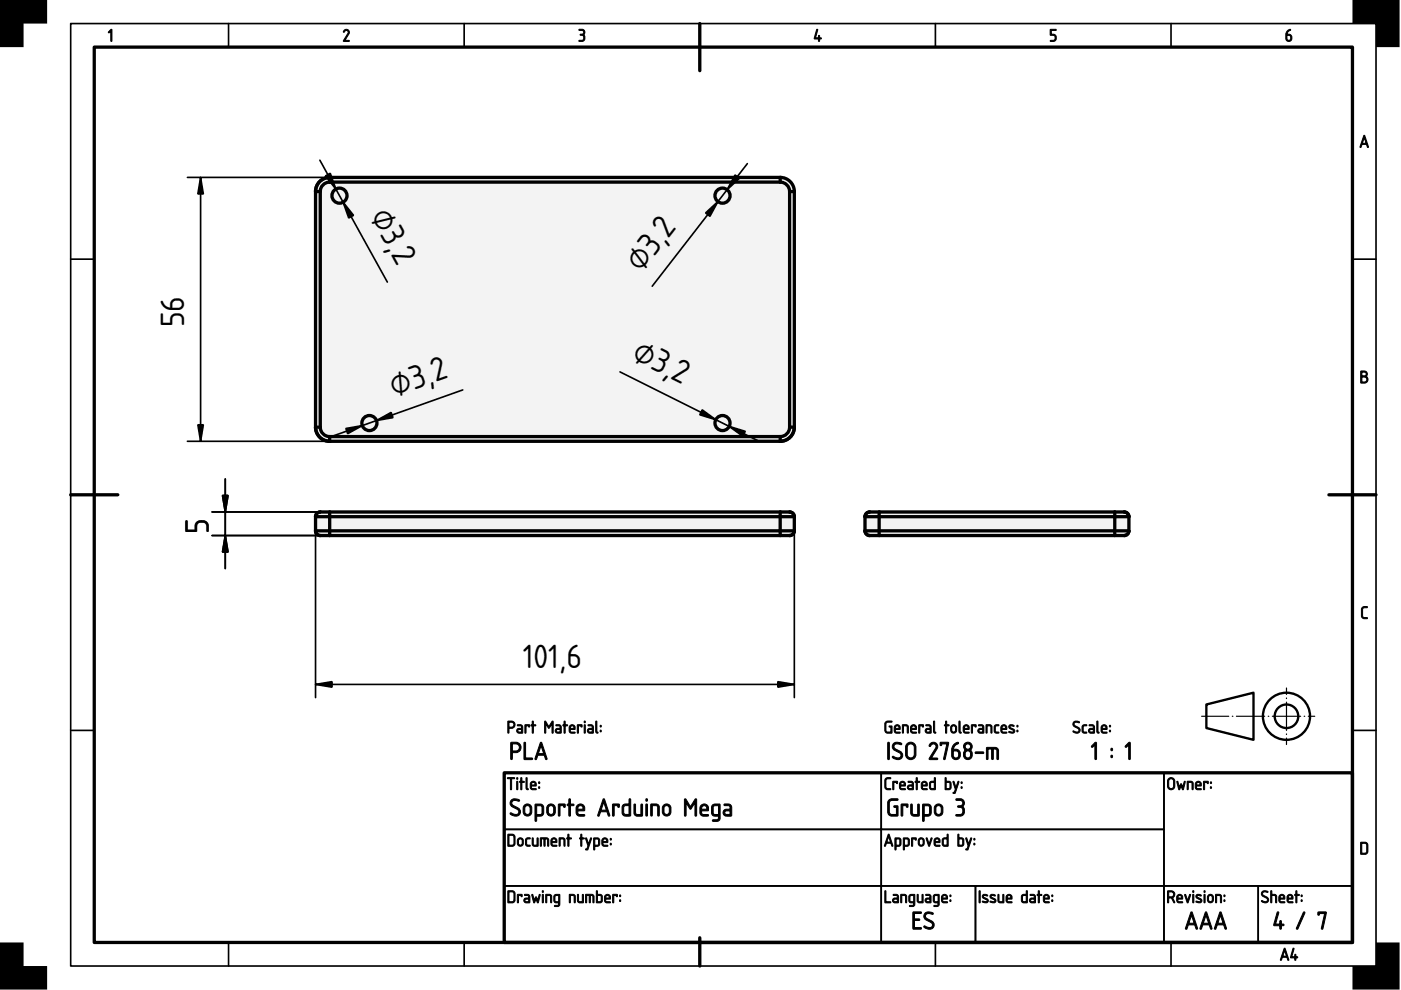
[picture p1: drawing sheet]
<svg xmlns="http://www.w3.org/2000/svg" width="297mm" height="210mm" viewBox="0 0 297 210" stroke-linecap="round" stroke-linejoin="round" font-family="sans-serif">
<defs><g id="words">
<g font-size="6.7">
<text x="78.3" y="45.7" transform="rotate(61 78.3 45.7)">⌀3,2</text>
<text x="136" y="58" transform="rotate(-52 136 58)">⌀3,2</text>
<text x="39" y="69.4" transform="rotate(-90 39 69.4)">56</text>
<text x="133.7" y="76.1" transform="rotate(27 133.7 76.1)">⌀3,2</text>
<text x="83.6" y="84.1" transform="rotate(-20 83.6 84.1)">⌀3,2</text>
<text x="44.3" y="113.2" transform="rotate(-90 44.3 113.2)">5</text>
<text x="110.8" y="141.6">101,6</text>
</g>
</g></defs>
<path d="M20 10h266.7v189.8h-266.7zM148.4 5v10M15 104.9h10M281.8 104.9h9.9M106.9 163.9h179.8v35.9h-179.8zM148.4 198.8v6" fill="none" stroke="#000" stroke-width=".7"/>
<g fill="none" stroke="#000" stroke-width=".35">
<path d="M15 5h276.7v199.8h-276.7zM48.5 5v5M98.4 5v5M198.3 5v5M248.3 5v5M15 55h5M286.7 55h5M15 154.9h5M286.7 154.9h5M106.9 163.9h79.9v11.9h-79.9zM106.9 175.8h79.9v12h-79.9zM186.8 175.8h60v12h-60z"/>
<path d="M186.8 163.9h60v11.9h-60zM246.8 163.9h39.9v23.9h-39.9zM48.5 199.8v5M98.4 199.8v5M106.9 187.8h79.9v12h-79.9zM186.8 187.8h20v12h-20zM198.3 199.8v5M206.8 187.8h40v12h-40zM246.8 187.8h20v12h-20zM248.3 199.8v5M266.8 187.8h19.9v12h-19.9z"/>
</g>
<g fill="#000" stroke="#000" stroke-width=".21">
<path d="M23.5 6.3l.2 .1v2.2l-.1 .2-.1-.2v-2l-.4 .4-.1-.1zM72.9 6.4a.64 .64 0 0 1 .9-.1 .64 .64 0 0 1 .2 .9l-.9 1.4h.8l.1 .2h-1.2l.9-1.7a.44 .44 0 0 0-.2-.6 .44 .44 0 0 0-.6 .3l-.1-.1zM122.8 6.2a.75 .75 0 0 1 1 .2 .75 .75 0 0 1-.1 1 .82 .82 0 0 1 .2 1.1 .82 .82 0 0 1-1.2 .2l.1-.1a.76 .76 0 0 0 1-.7l-.1-.3-.7-.1v-.2a.47 .47 0 0 0 .6-.2 .47 .47 0 0 0-.1-.6l-.7-.1zM173.2 6.2l.2 .2-.5 1.6h.6l.1-.5 .2 .5 .4 .2-.4 .1-.2 .5-.1-.5-.9-.1zM222.7 6.2h1.1l.1 .1-.1 .2h-.9v.8a.8 .8 0 0 1 1 .5 .8 .8 0 0 1-.6 1l-.6-.1 .6-.1a.54 .54 0 0 0 .4-.6 .54 .54 0 0 0-.4-.5h-.6zM288.8 128.8l.3-.2h.8v.2l-.8 .1-.2 .2v1.4l.2 .4h.7l.1 .2-.8 .1-.4-.4-.1-1.6z"/>
<path d="M272.9 6.6l.6-.4 .1 .2a.79 .79 0 0 0-.6 .9 .75 .75 0 0 1 .9 .8 .75 .75 0 0 1-1.1 .5l-.2-.4a1.82 1.82 0 0 1 .3-1.6zM272.9 7.5v.7a.4 .4 0 0 0 .4 .4 .4 .4 0 0 0 .4-.4l-.2-.6z"/>
<path d="M289.2 28.7l.2 .1 .7 2.3-.1 .2-.3-.7h-.9l-.3 .7-.2-.1zM289.2 29.2l-.3 1.2h.7z"/>
<path d="M288.5 78.7l.7-.1a.65 .65 0 0 1 .6 .4 .65 .65 0 0 1-.1 .8 .77 .77 0 0 1 .3 .8 .77 .77 0 0 1-.6 .6h-.9zM288.7 80v1h.6a.52 .52 0 0 0 .5-.5 .52 .52 0 0 0-.5-.5zM288.7 78.9v.8h.6a.39 .39 0 0 0 .4-.4 .39 .39 0 0 0-.4-.4z"/>
<path d="M107.9 153.1v1.1h.6a.52 .52 0 0 0 .5-.6 .52 .52 0 0 0-.6-.5zM107.7 152.9h.1a1.18 1.18 0 0 1 1.2 .2 .78 .78 0 0 1 .1 .8 .78 .78 0 0 1-.6 .5h-.6v.9l-.2 .1zM109.9 154.8l-.1 .2 .2 .2h.6v-.5zM109.7 153.7h.8l.3 .5v1.2l-.8 .1a.52 .52 0 0 1-.5-.6 .52 .52 0 0 1 .5-.5h.6v-.4l-.9-.1zM111.3 153.7l1 .1-.1 .4-.1-.3h-.6v1.4l-.1 .2-.1-.2zM112.9 152.9l.2 .1v.7l.5 .1-.5 .1v1.4l-.1 .2-.2-.2v-1.4l-.2-.1 .2-.1zM115.5 152.9h.2l.7 1.2 .6-1.2h.3v2.5l-.3-.1v-1.8l-.6 .9-.7-.9v1.8l-.2 .1zM118 154.8v.2l.1 .2h.6v-.5zM117.9 153.7h.8l.3 .5v1.2l-.8 .1a.52 .52 0 0 1-.5-.6 .52 .52 0 0 1 .5-.5h.5v-.4l-.8-.1zM119.6 152.9l.2 .1v.7l.6 .1-.6 .1v1.4l-.1 .2-.1-.2v-1.4l-.3-.1 .3-.1zM121 154.1l-.1 .3h.8l-.2-.5zM120.9 153.8a.64 .64 0 0 1 .8 0 .64 .64 0 0 1 .1 .9h-.9l.1 .5 .9 .1-.7 .2a1.06 1.06 0 0 1-.3-1.7zM122.4 153.7l1 .1-.1 .4-.1-.3h-.6v1.4l-.1 .2-.1-.2zM123.9 153.7l.2 .1v1.5l-.1 .2-.1-.2zM123.8 153.1a.2 .2 0 0 1 .4 0 .2 .2 0 0 1-.4 0zM124.9 154.8l-.1 .2 .1 .2h.7v-.5zM124.7 153.7h.8l.3 .5v1.2l-.8 .1a.52 .52 0 0 1-.5-.6 .52 .52 0 0 1 .5-.5h.6l-.1-.4-.8-.1zM126.3 152.9l.2 .1v2l.3 .3-.1 .2-.3-.2-.1-.2zM127.3 154.9h.2v.2h-.2zM127.3 153.8h.2v.3h-.2z"/>
<path d="M108.6 157.7v1.5h.8a.75 .75 0 0 0 .7-.8 .75 .75 0 0 0-.8-.7zM108.3 157.4h.2a1.69 1.69 0 0 1 1.7 .3 1.1 1.1 0 0 1 .2 1.2 1.1 1.1 0 0 1-1 .7h-.8v1.2v.2h-.3zM111.1 157.4h.3v.2v3.1h1.3h.2v.3h-1.8zM114.6 157.4l.3 .1 1.1 3.3-.2 .3-.4-1h-1.4l-.3 .9-.3-.1zM114.7 158.1l-.6 1.7h1.2z"/>
<path d="M187.8 153.1l.4-.2h.9l-.1 .2-.9 .1-.3 .3v1.3l.3 .4h.8v-1l-.4-.2 .1-.1 .5 .1v1.4l-.9 .1-.5-.3-.1-1.7zM189.9 154.1l-.1 .3h.8l-.2-.5zM189.8 153.8a.64 .64 0 0 1 .9 0 .64 .64 0 0 1 .1 .9h-1l.2 .5 .9 .1-.8 .2a1.06 1.06 0 0 1-.3-1.7zM191.3 153.7a.88 .88 0 0 1 1.3 .5l-.1 1.3-.2-.2v-1.2l-.7-.2v1.4l-.3 .1zM193.4 154.1l-.1 .3h.8l-.2-.5zM193.3 153.8a.64 .64 0 0 1 .8 0 .64 .64 0 0 1 .1 .9h-.9l.1 .5 .9 .1-.7 .2a1.06 1.06 0 0 1-.3-1.7zM194.8 153.7l1 .1-.1 .4-.1-.3h-.6v1.4l-.1 .2-.1-.2zM196.5 154.8l-.1 .2 .2 .2h.6v-.5zM196.3 153.7h.8l.3 .5v1.2l-.8 .1a.52 .52 0 0 1-.5-.6 .52 .52 0 0 1 .5-.5h.6v-.4l-.9-.1zM197.9 152.9l.3 .1v2l.2 .3-.1 .2-.3-.2-.1-.2zM200.5 152.9l.2 .1v.7l.5 .1-.5 .1v1.4l-.1 .2-.1-.2v-1.4l-.3-.1 .3-.1zM201.9 154l-.1 .8a.4 .4 0 0 0 .4 .4 .4 .4 0 0 0 .4-.4l-.1-.8zM201.8 153.8a.64 .64 0 0 1 1 .4v.6a.64 .64 0 0 1-.6 .6 .64 .64 0 0 1-.7-.6l.1-.7zM203.3 152.9l.3 .1v2l.2 .3-.1 .2-.3-.2-.1-.2zM204.5 154.1v.3h.7l-.2-.5zM204.4 153.8a.64 .64 0 0 1 .9 0 .64 .64 0 0 1 .1 .9h-.9l.1 .5 .9 .1-.8 .2a1.06 1.06 0 0 1-.3-1.7zM206 153.7l1 .1-.1 .4-.2-.3h-.5v1.4l-.1 .2-.2-.2zM207.6 154.8v.2l.1 .2h.6v-.5zM207.5 153.7h.8l.3 .5v1.2l-.8 .1a.52 .52 0 0 1-.5-.6 .52 .52 0 0 1 .5-.5h.5v-.4l-.8-.1zM209.1 153.7a.88 .88 0 0 1 1.2 .5l-.1 1.3-.1-.2v-1.2l-.8-.2v1.4l-.2 .1zM210.9 153.8l.8-.2 .1 .3a.52 .52 0 0 0-.6 0 .52 .52 0 0 0-.2 .6l.1 .6 .7 .2a.65 .65 0 0 1-.8 .1 .65 .65 0 0 1-.2-.8zM212.5 154.1l-.1 .3h.8l-.2-.5zM212.4 153.8a.64 .64 0 0 1 .9 0 .64 .64 0 0 1 .1 .9h-1l.2 .5 .9 .1-.8 .2a1.06 1.06 0 0 1-.3-1.7zM214 153.8a.61 .61 0 0 1 1 .2l-.6-.1-.3 .2 .8 .5a.52 .52 0 0 1 .1 .7 .52 .52 0 0 1-.8 .1l-.3-.1 .2-.2a.45 .45 0 0 0 .4 .2 .45 .45 0 0 0 .4-.4l-.9-.5-.1-.3zM215.6 154.9h.2v.2h-.2zM215.6 153.8h.2v.3h-.2z"/>
<path d="M227.7 153.1a.99 .99 0 0 1 1.2 0l-.1 .2a.6 .6 0 0 0-.7-.2 .6 .6 0 0 0-.3 .6l.8 .5a.73 .73 0 0 1 0 1.2 .73 .73 0 0 1-1.1-.4h.1a.61 .61 0 0 0 .7 .2 .61 .61 0 0 0 .4-.5l-1.1-.7-.1-.5zM229.5 153.8l.8-.2 .1 .3a.52 .52 0 0 0-.6 0 .52 .52 0 0 0-.1 .6v.6l.7 .2a.65 .65 0 0 1-.8 .1 .65 .65 0 0 1-.2-.8zM231.1 154.8l-.1 .2 .2 .2h.6v-.5zM230.9 153.7h.9l.3 .5-.1 1.2-.7 .1a.52 .52 0 0 1-.5-.6 .52 .52 0 0 1 .5-.5h.5v-.4l-.9-.1zM232.6 152.9l.2 .1v2l.2 .3-.1 .2-.3-.2-.1-.2zM233.8 154.1l-.1 .3h.8l-.2-.5zM233.7 153.8a.64 .64 0 0 1 .8 0 .64 .64 0 0 1 .1 .9h-.9l.1 .5 .9 .1-.7 .2a1.06 1.06 0 0 1-.3-1.7zM235.2 154.9h.2v.2h-.2zM235.2 153.8h.2v.3h-.2z"/>
<path d="M232.1 157.5l.2-.1 .2 .2v3.2l-.2 .2-.2-.2v-2.8l-.5 .4-.2-.1zM235.6 160.2h.2v.4h-.2zM235.6 158.7h.2v.4h-.2zM239.3 157.5l.2-.1 .2 .2v3.2l-.2 .2-.2-.2v-2.8l-.5 .4-.2-.1z"/>
<path d="M107.6 164.9h1.4l.1 .1-.6 .1v2.2l-.2 .2-.1-.2v-2.2h-.6zM109.6 165.7l.2 .1v1.5l-.1 .1-.2-.1zM109.5 165.1a.2 .2 0 0 1 .4 0 .2 .2 0 0 1-.4 0zM110.4 164.9l.3 .1v.7l.5 .1-.5 .1v1.4l-.2 .2-.1-.2v-1.4l-.3-.1 .3-.1zM111.6 164.9l.2 .1v2l.2 .3-.1 .2-.3-.2-.1-.2zM112.8 166l-.1 .4h.8l-.3-.5zM112.6 165.8a.64 .64 0 0 1 .9 0 .64 .64 0 0 1 .1 .9h-.9l.1 .5 .9 .1-.8 .2a1.06 1.06 0 0 1-.3-1.7zM114.2 166.8h.2v.3h-.2zM114.2 165.8h.2v.3h-.2z"/>
<path d="M107.9 177.1v2.1h.8l.3-.4-.1-1.4-.2-.3zM107.7 176.9h1.1l.4 .4v1.7l-.4 .4h-1.1zM110.1 178l-.2 .8a.4 .4 0 0 0 .5 .4 .4 .4 0 0 0 .3-.4l-.1-.8zM109.9 177.8a.64 .64 0 0 1 1.1 .4v.6a.64 .64 0 0 1-.7 .6 .64 .64 0 0 1-.6-.6v-.7zM111.5 177.8l.8-.2 .1 .2a.52 .52 0 0 0-.6 .1 .52 .52 0 0 0-.1 .6v.5l.7 .3a.65 .65 0 0 1-.8 .1 .65 .65 0 0 1-.2-.8zM112.9 177.7l.2 .1v1.2l.2 .2h.6v-1.4l.1-.2 .1 .2v1.6h-1a1.76 1.76 0 0 1-.2-1.7zM114.6 177.6l1.4 .1a1.46 1.46 0 0 1 .2 1.7l-.1-.1v-1.3l-.3-.1h-.2v1.4l-.1 .1-.2-.1v-1.4h-.5v1.4l-.2 .1zM117.1 178v.4h.7l-.2-.5zM117 177.8a.64 .64 0 0 1 .9 0 .64 .64 0 0 1 .1 .9h-1l.2 .5 .9 .1-.8 .1a1.06 1.06 0 0 1-.3-1.6zM118.6 177.7a.88 .88 0 0 1 1.2 .5l-.1 1.2-.1-.1-.1-1.3-.7-.1v1.4l-.2 .1zM120.4 176.9l.2 .1v.6l.6 .2-.6 .1v1.4l-.1 .1-.1-.1v-1.4l-.3-.1 .3-.2zM123.2 176.9l.2 .1v.6l.5 .2-.5 .1v1.4l-.2 .1-.1-.1v-1.4l-.2-.1 .2-.2zM124.2 177.7l.2 .1 .4 1.1 .4-1.2 .1-.1 .1 .2-.9 2.4-.4-.1 .3-.1 .2-.7zM126.1 177.9v1.3h.7l.1-.3v-.8l-.2-.2zM125.9 177.7a.86 .86 0 0 1 1.3 .5v.3a.7 .7 0 0 1-.5 .9h-.6v.8h-.2zM127.9 178v.4h.7l-.2-.5zM127.8 177.8a.64 .64 0 0 1 .9 0 .64 .64 0 0 1 .1 .9h-1l.2 .5 .9 .1-.8 .1a1.06 1.06 0 0 1-.3-1.6zM129.4 178.8h.2v.3h-.2zM129.4 177.8h.2v.3h-.2z"/>
<path d="M108.4 169.6a1.41 1.41 0 0 1 1.8 .1l-.2 .2a.92 .92 0 0 0-1.5 .4l.4 .5a1.9 1.9 0 0 1 1.4 1.1 1.07 1.07 0 0 1-.5 1.1 1.07 1.07 0 0 1-1.2-.1l-.4-.3 .1-.3a1.19 1.19 0 0 0 1.7 0 .58 .58 0 0 0-.4-.7l-1.3-.8-.2-.5zM111.5 170.9l-.2 .3v.9a.57 .57 0 0 0 .6 .6 .57 .57 0 0 0 .5-.6v-.8l-.2-.3-.4-.2zM111.3 170.7a.92 .92 0 0 1 1.4 .6 1.51 1.51 0 0 1-.3 1.5 .92 .92 0 0 1-.9 .2 .92 .92 0 0 1-.6-.9l.1-1zM113.8 170.8v1.9h.9l.2-.4v-1.2l-.2-.2zM113.5 170.5a1.38 1.38 0 0 1 1.8 .5v.2a1.71 1.71 0 0 1-.5 1.8h-1l-.1 1.1h-.2zM116.5 170.9l-.2 .3v.9a.57 .57 0 0 0 .6 .6 .57 .57 0 0 0 .5-.6v-.8l-.2-.3-.4-.2zM116.3 170.7a.92 .92 0 0 1 1.4 .6 1.51 1.51 0 0 1-.3 1.5 .92 .92 0 0 1-.9 .2 .92 .92 0 0 1-.6-.9v-1zM118.4 170.5h1.2l.2 .1-.1 .6-.2-.1v-.3h-.8v2l-.2 .2a3.9 3.9 0 0 1-.1-2.5zM120.6 169.4h.3l.1 .2v.9h.5l.2 .2-.2 .1h-.5v2.1l-.2 .1-.2-.2v-2l-.4-.1 .4-.2zM122.6 171l-.1 .6h1.1a.58 .58 0 0 0-.2-.7 .58 .58 0 0 0-.8 .1zM122.5 170.7a.92 .92 0 0 1 1.2 0 .92 .92 0 0 1 .1 1.2h-1.3l.2 .7 1.1 .1 .2 .2-.2 .1h-.9a.89 .89 0 0 1-.8-1.1 1.14 1.14 0 0 1 .4-1.2zM127.9 169.4l.3 .1 1.1 3.3-.2 .2-.4-.9h-1.4l-.3 .9-.3-.1zM128 170.1l-.6 1.7h1.2zM129.9 170.5h1.2l.2 .1-.1 .6-.2-.1v-.3h-.8v2l-.2 .2a3.9 3.9 0 0 1-.1-2.5zM132.4 170.9l-.2 .4 .1 1.2 .4 .2h.7v-1.9zM132.1 170.7a1.3 1.3 0 0 1 1.3-.2v-1l.1-.1 .2 .2v3.2l-.2 .2a1.47 1.47 0 0 1-1.4-.2l-.2-.5v-1.1zM134.4 170.5h.3l.1 .2v1.8l.3 .2h.8v-2l.2-.2 .1 .2v2.3h-1.1a.84 .84 0 0 1-.7-1.1zM137 170.5h.2l.1 .2v2.1l-.2 .2-.2-.2zM136.9 169.6a.25 .25 0 0 1 .5 0 .25 .25 0 0 1-.5 0zM138 170.5a1.44 1.44 0 0 1 1.8 .5v1.8l-.2 .2-.2-.2v-1.8l-.3-.2h-.8v2l-.2 .2a3.9 3.9 0 0 1-.1-2.5zM141 170.9l-.2 .3v.9a.57 .57 0 0 0 .6 .6 .57 .57 0 0 0 .5-.6v-.8l-.2-.3-.3-.2zM140.8 170.7a.92 .92 0 0 1 1.5 .6 1.51 1.51 0 0 1-.3 1.5 .92 .92 0 0 1-1 .2 .92 .92 0 0 1-.6-.9l.1-1zM145.2 169.4h.2l1 1.6 1-1.5 .3-.1v3.6h-.3l-.1-.2v-2.6l-.9 1.4-.9-1.4v2.6l-.1 .2h-.2zM148.9 171l-.1 .6h1.1a.58 .58 0 0 0-.3-.7 .58 .58 0 0 0-.7 .1zM148.7 170.7a.92 .92 0 0 1 1.2 0 .92 .92 0 0 1 .2 1.2h-1.4l.2 .7 1.1 .1 .2 .2-.2 .1h-.9a.89 .89 0 0 1-.7-1.1 1.14 1.14 0 0 1 .3-1.2zM151.3 170.9l-.1 .3v1.2l.2 .3h.9v-1.9zM151.1 170.7l.5-.2h1l.1 3a.79 .79 0 0 1-1 .7l-.6-.1v-.2l1-.1 .2-.1v-.7a1.06 1.06 0 0 1-1.4-.5v-1.3zM153.8 172l-.1 .5 .2 .2h.9v-.8zM153.5 170.5h1.1l.5 .5v1.9l-.2 .1h-.9a.74 .74 0 0 1-.7-.7 .74 .74 0 0 1 .7-.7h.8l-.1-.6-.2-.2h-1z"/>
<path d="M187.8 165l.3-.1h.7v.2l-.7 .1-.2 .2-.1 1.4 .3 .4h.7v.2h-.8l-.4-.4v-1.5zM189.3 165.7l1 .1-.1 .4-.1-.3h-.6v1.4l-.1 .1-.1-.1zM191 166v.4h.7l-.2-.5zM190.9 165.8a.64 .64 0 0 1 .9 0 .64 .64 0 0 1 .1 .9h-1l.2 .5 .9 .1-.8 .2a1.06 1.06 0 0 1-.3-1.7zM192.7 166.7l-.1 .3 .2 .2h.6v-.5zM192.5 165.7h.9l.3 .4-.1 1.3-.7 .1a.52 .52 0 0 1-.5-.6 .52 .52 0 0 1 .5-.5h.5v-.4l-.9-.1zM194.3 164.9l.2 .1v.7l.5 .1-.5 .1v1.4l-.1 .2-.2-.2v-1.4l-.2-.1 .2-.1zM195.7 166l-.1 .4h.8l-.2-.5zM195.5 165.8a.64 .64 0 0 1 .9 0 .64 .64 0 0 1 .1 .9h-.9l.1 .5 .9 .1-.8 .2a1.06 1.06 0 0 1-.3-1.7zM197.4 165.9l-.1 .3v.9l.8 .1v-1.3zM197.2 165.8l.2-.1 .7-.1v-.6l.2-.1v2.5h-.9l-.3-.3zM200.6 165.9v1.3h.5a.91 .91 0 0 0 .2-1.2zM200.4 164.9l.2 .1v.6l.7 .1 .3 .3 .1 1-.4 .4-.9-.1zM202.1 165.7l.2 .1 .4 1.1 .4-1.1 .1-.1 .1 .1-.9 2.4-.4-.1 .3-.1 .2-.7zM203.8 166.8h.2v.3h-.2zM203.8 165.8h.2v.3h-.2z"/>
<path d="M188.3 176.9l.2 .1 .8 2.3-.1 .1-.3-.6h-1l-.2 .6-.2-.1zM188.4 177.4l-.4 1.1h.8zM190 177.9v1.3h.6l.2-.3v-.8l-.2-.2zM189.8 177.7a.86 .86 0 0 1 1.2 .5v.3a.7 .7 0 0 1-.5 .9h-.5v.8h-.2zM191.8 177.9v1.3h.6l.2-.3-.1-.8-.1-.2zM191.5 177.7a.86 .86 0 0 1 1.3 .5v.3a.7 .7 0 0 1-.5 .9h-.5l-.1 .8h-.2zM193.3 177.7h1l-.1 .4-.2-.2h-.5v1.4l-.1 .1-.1-.1zM195.1 178l-.2 .8a.4 .4 0 0 0 .4 .4 .4 .4 0 0 0 .4-.4l-.1-.8zM194.9 177.8a.64 .64 0 0 1 1.1 .4v.6a.64 .64 0 0 1-.7 .6 .64 .64 0 0 1-.6-.6v-.7zM196.4 177.7l.2 .1 .4 1.1 .4-1.2h.2l-.6 1.7zM198.4 178l-.1 .4h.8l-.2-.5zM198.3 177.8a.64 .64 0 0 1 .8 0 .64 .64 0 0 1 .1 .9h-.9l.1 .5 .9 .1-.8 .1a1.06 1.06 0 0 1-.2-1.6zM200.1 177.9l-.1 .3v.8l.8 .2v-1.3zM199.9 177.8l.2-.2h.7v-.6l.2-.1v2.5h-.9l-.3-.3zM203.3 177.9v1.3h.5a.91 .91 0 0 0 .2-1.2zM203.1 176.9l.2 .1v.6l.7 .1 .3 .3 .1 1-.4 .4-.9-.1zM204.8 177.7l.2 .1 .4 1.1 .4-1.2 .1-.1 .1 .2-.9 2.4-.4-.1 .3-.1 .2-.7zM206.5 178.8h.2v.3h-.2zM206.5 177.8h.2v.3h-.2z"/>
<path d="M188.2 157.4h.3l.1 .2v3.2l-.2 .3-.2-.3zM189.4 157.6a1.41 1.41 0 0 1 1.8 .1l-.2 .2a.92 .92 0 0 0-1.5 .4l.4 .5a1.9 1.9 0 0 1 1.5 1.1 1.07 1.07 0 0 1-.6 1.1 1.07 1.07 0 0 1-1.2-.1l-.4-.3 .2-.3a1.19 1.19 0 0 0 1.6 0 .58 .58 0 0 0-.3-.7l-1.4-.8-.1-.5zM192.6 157.9l-.2 .6v1.5a.75 .75 0 0 0 .7 .7 .75 .75 0 0 0 .7-.7v-1.5a.75 .75 0 0 0-.4-.7 .75 .75 0 0 0-.8 .1zM192.3 157.7a1.1 1.1 0 0 1 1.2-.3 1.1 1.1 0 0 1 .7 1.1v1.4a1.1 1.1 0 0 1-1.1 1.2 1.1 1.1 0 0 1-1.1-1.1v-1.9zM197.2 157.6a.92 .92 0 0 1 1.3 0 .92 .92 0 0 1 .2 1.2l-1.2 1.9h1.1l.2 .1v.2h-1.8v-.2l1.3-2.1a.6 .6 0 0 0-.2-1 .6 .6 0 0 0-.8 .5l-.3-.1zM199.4 157.4h1.5l.2 .1-.7 3.4-.2 .2-.1-.2 .6-3.2h-1l-.2 .4-.2-.2zM202.2 157.9l.8-.5 .2 .2a1.88 1.88 0 0 0-1.1 1.3 1.12 1.12 0 0 1 1.5 .9 1.12 1.12 0 0 1-1.2 1.2l-.5-.4-.1-.4a2.91 2.91 0 0 1 .2-2.1zM202.1 159.2v1a.57 .57 0 0 0 .6 .5 .57 .57 0 0 0 .6-.5l-.2-.8-.3-.2zM204.8 159.4a.8 .8 0 0 0 .4 1.3 .71 .71 0 0 0 .6-.9 .71 .71 0 0 0-1-.4zM204.6 158.3a.6 .6 0 0 0 1.2 0 .6 .6 0 0 0-1.2 0zM204.6 157.6a.92 .92 0 0 1 1.3 .1 .92 .92 0 0 1-.1 1.3 1.07 1.07 0 0 1 .3 1.5 1.07 1.07 0 0 1-1.5 .3l-.3-.6a1.15 1.15 0 0 1 .4-1.2 .92 .92 0 0 1-.1-1.4zM206.8 159.5l1.6-.1 .2 .2-.2 .2h-1.5l-.1-.1zM209.2 158.5h1.7a.84 .84 0 0 1 .8 1.1v1.2l-.2 .2-.1-.2-.1-1.7-.2-.3h-.5v2v.2h-.3l-.1-2.2h-.7v2.1l-.1 .1h-.2z"/>
<path d="M188.5 169.6l.6-.2h1.3v.3h-.2l-1.4 .1-.3 .5 .1 1.9 .3 .4 1.2 .1v-1.5h-.4l-.2-.2 .2-.2 .7 .1v2.1h-1.6l-.5-.4-.1-2.4zM191.1 170.5h1.2l.2 .1-.1 .6-.2-.1v-.3h-.8v2l-.2 .2a3.9 3.9 0 0 1-.1-2.5zM193.1 170.5h.3v.2l.1 1.8 .3 .2h.8v-2l.1-.2 .2 .2v2.3h-1.1a.84 .84 0 0 1-.7-1.1zM196 170.8v1.9h.9l.2-.4v-1.2l-.2-.2zM195.6 170.5a1.38 1.38 0 0 1 1.8 .5v.2a1.71 1.71 0 0 1-.5 1.8h-.9l-.1 1.1h-.3zM198.6 170.9l-.1 .3-.1 .9a.57 .57 0 0 0 .6 .6 .57 .57 0 0 0 .6-.6l-.1-.8-.1-.3-.4-.2zM198.4 170.7a.92 .92 0 0 1 1.5 .6 1.51 1.51 0 0 1-.3 1.5 .92 .92 0 0 1-1 .2 .92 .92 0 0 1-.5-.9v-1zM202.7 169.4a1.2 1.2 0 0 1 1.8 .9l-.4 .7a1.17 1.17 0 0 1 .2 1.7 1.17 1.17 0 0 1-1.7 .2l.3-.2a.88 .88 0 0 0 1-.1 .88 .88 0 0 0 .2-1.1l-.4-.3-.6-.1v-.2a.67 .67 0 0 0 .8-.2 .67 .67 0 0 0 0-.9l-1.2-.1z"/>
<path d="M248 165.2l-.2 .4v1.1a.52 .52 0 0 0 .5 .5 .52 .52 0 0 0 .5-.5v-1.3l-.5-.3zM247.8 165.1a.77 .77 0 0 1 .8-.2 .77 .77 0 0 1 .5 .7v1.1a.77 .77 0 0 1-.8 .8 .77 .77 0 0 1-.8-.8l.1-1.3zM249.5 165.7h.2l.3 1.2 .4-.7 .4 .7 .3-1.1 .2-.1-.4 1.7-.2-.1-.3-.7-.3 .7-.2 .1zM251.7 165.7a.88 .88 0 0 1 1.3 .5l-.1 1.2-.2-.1v-1.3l-.8-.1v1.4l-.2 .1zM253.8 166l-.1 .4h.8l-.3-.5zM253.6 165.8a.64 .64 0 0 1 .9 0 .64 .64 0 0 1 .1 .9h-.9l.1 .5 .9 .1-.8 .2a1.06 1.06 0 0 1-.3-1.7zM255.2 165.7l1 .1-.1 .4-.2-.3h-.5v1.4l-.1 .1-.1-.1zM256.6 166.8h.2v.3h-.2zM256.6 165.8h.2v.3h-.2z"/>
<path d="M107.9 189.1v2.1h.8l.3-.4-.1-1.5-.2-.2zM107.7 188.9h1.1l.4 .4v1.7l-.4 .4h-1.1zM109.7 189.7h1l-.1 .4-.1-.2h-.6v1.4l-.1 .1-.1-.1zM111.4 190.7l-.1 .3 .2 .2h.6v-.6zM111.2 189.6l.9 .1 .2 .4v1.3h-.7a.52 .52 0 0 1-.5-.5 .52 .52 0 0 1 .5-.5h.5v-.4l-.9-.2zM112.8 189.7h.2l.3 1.2 .3-.8 .4 .8 .3-1.2h.2l-.4 1.7-.2-.1-.3-.7-.2 .7-.2 .1zM115 189.7l.2 .1v1.5l-.1 .1-.1-.1zM115 189a.17 .17 0 0 1 .3 0 .17 .17 0 0 1-.3 0zM115.7 189.6a.88 .88 0 0 1 1.3 .6l-.1 1.2-.2-.1v-1.3l-.8-.1v1.4l-.2 .1zM117.8 190l-.1 1 .1 .2h.7v-1.3zM117.6 189.8l1-.2a4 4 0 0 1 .1 2.3 .86 .86 0 0 1-1.2 .2l.8-.2 .1-.5a.72 .72 0 0 1-.8-.1 .72 .72 0 0 1-.2-.7zM120.7 189.6a.88 .88 0 0 1 1.3 .6l-.1 1.2-.2-.1v-1.3l-.8-.1v1.4l-.2 .1zM122.5 189.7l.2 .1v1.2l.2 .2h.6v-1.4l.1-.2 .1 .2v1.6h-1a1.76 1.76 0 0 1-.2-1.7zM124.2 189.6h1.4a1.46 1.46 0 0 1 .2 1.8l-.1-.1v-1.3l-.3-.1h-.2v1.4l-.1 .1-.2-.1v-1.4h-.5v1.4l-.2 .1zM126.7 189.9v1.3h.5a.91 .91 0 0 0 .2-1.3zM126.5 188.9l.2 .1v.6h.7l.3 .3v1.1l-.3 .4-1-.1zM128.5 190l-.1 .4h.8l-.2-.5zM128.4 189.8a.64 .64 0 0 1 .8 0 .64 .64 0 0 1 .1 .8h-.9l.1 .5 .9 .2-.7 .1a1.06 1.06 0 0 1-.3-1.6zM129.9 189.7h1l-.1 .4-.1-.2h-.6v1.4l-.1 .1-.1-.1zM131.4 190.8h.2v.3h-.2zM131.4 189.8h.2v.3h-.2z"/>
<path d="M187.6 188.9l.2 .1v2.2h.9l.1 .2h-1.2zM189.5 190.7v.3l.1 .2h.7v-.6zM189.4 189.6l.8 .1 .3 .4v1.3h-.8a.52 .52 0 0 1-.5-.5 .52 .52 0 0 1 .5-.5h.6l-.1-.4-.8-.2zM191 189.6a.88 .88 0 0 1 1.2 .6l-.1 1.2-.1-.1v-1.3l-.8-.1v1.4l-.2 .1zM193 190l-.1 1 .2 .2h.6v-1.3zM192.8 189.8l1-.2a4 4 0 0 1 .1 2.3 .86 .86 0 0 1-1.1 .2l.8-.2 .1-.5a.72 .72 0 0 1-.8-.1 .72 .72 0 0 1-.2-.7zM194.5 189.7l.2 .1v1.2l.2 .2h.6v-1.4l.1-.2 .1 .2v1.6h-1a1.76 1.76 0 0 1-.2-1.7zM196.4 190.7v.3l.1 .2h.7v-.6zM196.3 189.6l.8 .1 .3 .4v1.3h-.8a.52 .52 0 0 1-.5-.5 .52 .52 0 0 1 .5-.5h.6l-.1-.4-.8-.2zM198.2 190l-.1 1 .2 .2h.6v-1.3zM198 189.8l1-.2a4 4 0 0 1 .1 2.3 .86 .86 0 0 1-1.1 .2l.7-.2 .2-.5a.72 .72 0 0 1-.8-.1 .72 .72 0 0 1-.2-.7zM200 190l-.1 .4h.7l-.2-.5zM199.8 189.8a.64 .64 0 0 1 .9 0 .64 .64 0 0 1 .1 .8h-.9l.1 .5 .9 .2-.8 .1a1.06 1.06 0 0 1-.3-1.6zM201.4 190.8h.2v.3h-.2zM201.4 189.8h.2v.3h-.2z"/>
<path d="M193.6 193.4h1.7v.2l-.1 .1h-1.3v1.1h.9l.2 .2-.2 .2h-.9v1.5h1.3l.1 .3h-1.7zM196.1 193.6a1.41 1.41 0 0 1 1.8 .1l-.2 .2a.92 .92 0 0 0-1.5 .4l.4 .5a1.9 1.9 0 0 1 1.4 1 1.07 1.07 0 0 1-.5 1.2 1.07 1.07 0 0 1-1.2-.2l-.4-.2 .1-.3a1.19 1.19 0 0 0 1.7 0 .58 .58 0 0 0-.4-.7l-1.3-.9-.1-.4z"/>
<path d="M207.6 188.9l.2 .1v2.3l-.1 .1-.1-.1zM208.4 189.8a.61 .61 0 0 1 1 .2l-.7-.1-.2 .2 .8 .5a.52 .52 0 0 1 .1 .7 .52 .52 0 0 1-.8 .1l-.3-.2 .1-.1a.45 .45 0 0 0 .5 .1 .45 .45 0 0 0 .4-.3l-.9-.5-.1-.3zM210 189.8a.61 .61 0 0 1 1 .2l-.6-.1-.3 .2 .8 .5a.52 .52 0 0 1 .1 .7 .52 .52 0 0 1-.7 .1l-.4-.2 .2-.1a.45 .45 0 0 0 .4 .1 .45 .45 0 0 0 .4-.3l-.9-.5-.1-.3zM211.6 189.7l.2 .1v1.2l.3 .2h.5v-1.4l.1-.2 .2 .2-.1 1.6h-.9a1.76 1.76 0 0 1-.3-1.7zM213.6 190v.4h.7l-.2-.5zM213.5 189.8a.64 .64 0 0 1 .9 0 .64 .64 0 0 1 .1 .8h-1l.2 .5 .9 .2-.8 .1a1.06 1.06 0 0 1-.3-1.6zM216.9 189.9l-.1 .3v.8l.8 .2v-1.3zM216.7 189.8l.2-.2h.7v-.6l.2-.1v2.5h-.9l-.3-.3zM218.6 190.7l-.1 .3 .2 .2h.6v-.6zM218.4 189.6l.8 .1 .3 .4v1.3h-.7a.52 .52 0 0 1-.5-.5 .52 .52 0 0 1 .5-.5h.5v-.4l-.9-.2zM220.2 188.9l.2 .1v.6l.5 .2-.5 .1v1.4l-.1 .1-.2-.1v-1.4l-.2-.1 .2-.2zM221.5 190v.4h.7l-.2-.5zM221.4 189.8a.64 .64 0 0 1 .9 0 .64 .64 0 0 1 .1 .8h-.9l.1 .5 .9 .2-.8 .1a1.06 1.06 0 0 1-.3-1.6zM223 190.8h.2v.3h-.2zM223 189.8h.2v.3h-.2z"/>
<path d="M247.8 189.1v1a.65 .65 0 0 0 .8 0 .65 .65 0 0 0 .1-.8zM247.6 188.9h.1a1.2 1.2 0 0 1 1.2 .2 .78 .78 0 0 1-.3 1.2l.4 1.1-.2-.1-.4-.9h-.6v.9l-.2 .1zM249.8 190l-.1 .4h.8l-.2-.5zM249.7 189.8a.64 .64 0 0 1 .9 0 .64 .64 0 0 1 0 .8h-.9l.1 .5 1 .2-.8 .1a1.06 1.06 0 0 1-.3-1.6zM251.2 189.7h.2l.4 1.2 .4-1.2h.2l-.6 1.7zM252.9 189.7l.2 .1v1.5l-.1 .1-.1-.1zM252.9 189a.17 .17 0 0 1 .3 0 .17 .17 0 0 1-.3 0zM253.7 189.8a.61 .61 0 0 1 1 .2l-.7-.1-.2 .2 .8 .5a.52 .52 0 0 1 .1 .7 .52 .52 0 0 1-.8 .1l-.3-.2 .1-.1a.45 .45 0 0 0 .5 .1 .45 .45 0 0 0 .3-.3l-.8-.5-.2-.3zM255.3 189.7l.2 .1v1.5l-.1 .1-.1-.1zM255.3 189a.17 .17 0 0 1 .3 0 .17 .17 0 0 1-.3 0zM256.4 190l-.2 .8a.4 .4 0 0 0 .5 .4 .4 .4 0 0 0 .3-.5l-.1-.7zM256.2 189.8a.64 .64 0 0 1 1.1 .4v.6a.64 .64 0 0 1-.7 .6 .64 .64 0 0 1-.6-.6v-.7zM257.7 189.6a.88 .88 0 0 1 1.3 .6l-.1 1.2-.2-.1v-1.3l-.7-.1v1.4l-.3 .1zM259.5 190.8h.2v.3h-.2zM259.5 189.8h.2v.3h-.2z"/>
<path d="M252.5 193.4l.3 .1 1.1 3.3-.2 .2-.4-.9h-1.3l-.4 .9-.3-.1zM252.6 194.1l-.5 1.7h1.1zM255.6 193.4l.3 .1 1.1 3.3-.2 .2-.4-.9h-1.4l-.3 .9-.3-.1zM255.7 194.1l-.6 1.7h1.2zM258.7 193.4l.2 .1 1.1 3.3-.1 .2-.5-.9h-1.3l-.3 .9-.3-.1zM258.8 194.1l-.6 1.7h1.1z"/>
<path d="M267.6 189a.99 .99 0 0 1 1.2 .1l-.1 .1a.6 .6 0 0 0-.6-.1 .6 .6 0 0 0-.4 .5l.9 .6a.73 .73 0 0 1 0 1.2 .73 .73 0 0 1-1.1-.4l.1-.1a.61 .61 0 0 0 .6 .3 .61 .61 0 0 0 .5-.6l-1.1-.7-.2-.4zM269.4 188.9h.2l.1 .7 .7 .1 .3 .2v1.5l-.3-.1v-1.3l-.3-.1h-.4v1.4l-.3 .1zM271.5 190l-.1 .4h.8l-.2-.5zM271.4 189.8a.64 .64 0 0 1 .8 0 .64 .64 0 0 1 .1 .8h-.9l.1 .5 .9 .2-.8 .1a1.06 1.06 0 0 1-.2-1.6zM273.2 190l-.1 .4h.8l-.2-.5zM273.1 189.8a.64 .64 0 0 1 .8 0 .64 .64 0 0 1 .1 .8h-.9l.1 .5 1 .2-.8 .1a1.06 1.06 0 0 1-.3-1.6zM274.8 188.9l.2 .1v.6l.5 .2-.5 .1v1.4l-.1 .1-.2-.1v-1.4l-.2-.1 .2-.2zM275.9 190.8h.2v.3h-.2zM275.9 189.8h.2v.3h-.2z"/>
<path d="M270.8 193.4h.3v.1l-.7 2.4h.9v-.5l.2-.2 .2 .2v.5h.4l.1 .2-.5 .2v.5l-.2 .2-.2-.2v-.5h-1.1l-.2-.2zM276.4 193.4h.2v.2l-1.4 3.3-.3 .1v-.3zM279.4 193.4l1.6-.1 .2 .2-.7 3.4-.2 .1-.2-.2 .7-3.1h-1.1l-.1 .4-.2-.2z"/>
<path d="M288.7 178.8v2.1h.8l.3-.4-.1-1.4-.2-.3zM288.5 178.6h1.1l.4 .4v1.7l-.4 .4h-1.1z"/>
<path d="M272.3 201.1h.2l.7 2.3-.1 .2-.3-.6h-.9l-.2 .6-.2-.1zM272.4 201.6l-.4 1.1h.8zM274.2 201.1l.2 .1-.5 1.6h.6l.1-.5 .2 .5 .3 .2-.3 .1-.2 .5-.1-.5-.9-.1z"/>
</g>
<path d="M0 0h10v5h-5v5h-5zM286.7 0h10v10h-5v-5h-5zM0 199.8h5v5h5v5h-10zM286.7 204.8h5v-5h5v10h-10z" fill="#000"/>
<g fill="none" stroke="#000" stroke-width=".5">
<path d="M255.8 149.4l10-2.5v10l-10-2.5z"/>
<circle cx="272.8" cy="151.9" r="5"/>
<circle cx="272.8" cy="151.9" r="2.5"/>
</g>
<path d="M254.8 151.9h24" fill="none" stroke="#000" stroke-width=".25" stroke-dasharray="6 .7 .1 .7" stroke-dashoffset=".2"/>
<path d="M272.8 157.9v-12" fill="none" stroke="#000" stroke-width=".25" stroke-dasharray="6 .7 .1 .7" stroke-dashoffset="4.6"/>
<path d="M117.7 111h.1" fill="none" stroke="#000" stroke-width=".21"/>
<g fill="#f1f3f5">
<path d="M67.2 108.8l.7-.2h99.5a1 1 0 0 1 1 1v2.9a1 1 0 0 1-1 1h-99.5a1 1 0 0 1-1-1v-2.9z" fill-rule="evenodd"/>
<path d="M69.9 109.6h95.5v2.9h-95.5z" fill-rule="evenodd"/>
<path d="M69.9 112.5h95.5v1h-95.5z" fill-rule="evenodd"/>
<path d="M69.9 108.6h95.5v1h-95.5z" fill-rule="evenodd"/>
<path d="M165.4 109.6h3v2.9h-3z" fill-rule="evenodd"/>
<path d="M66.9 109.6h3v2.9h-3z" fill-rule="evenodd"/>
<path d="M165.4 108.6h2a1 1 0 0 1 1 1h-3z" fill-rule="evenodd"/>
<path d="M67.2 108.8l.7-.2h2v1h-3z" fill-rule="evenodd"/>
<path d="M66.9 112.5h3v1h-2a1 1 0 0 1-1-1z" fill-rule="evenodd"/>
<path d="M165.4 112.5h3a1 1 0 0 1-1 1h-2z" fill-rule="evenodd"/>
</g>
<path d="M66.9 109.6a1 1 0 0 1 1-1h99.5a1 1 0 0 1 1 1M66.9 112.5a1 1 0 0 0 1 1h99.5a1 1 0 0 0 1-1M66.9 109.6v2.9M66.9 109.6h101.5M66.9 112.5h101.5M69.9 108.6v4.9M165.4 108.6v4.9M168.4 109.6v2.9" fill="none" stroke="#000" stroke-width=".7"/>
<path d="M45 108.6h22.9M45 113.5h24.9M47.8 101.6v18.9M66.9 112.5v35.4M168.4 112.5v35.4M66.9 145.1h101.5" fill="none" stroke="#000" stroke-width=".35"/>
<path d="M47.2 105.1h1.1l-.5 3.5zM47.8 113.5l.5 3.5h-1.1zM66.9 145.1l3.5-.6v1.2zM164.9 144.5l3.5 .6-3.5 .6z" fill="#000" stroke="#000" stroke-width=".35"/>
<g fill="#f1f3f5">
<path d="M183.7 108.8l.7-.2h54a1 1 0 0 1 .9 1v2.9a1 1 0 0 1-.9 1h-54a1 1 0 0 1-1-1v-2.9z" fill-rule="evenodd"/>
<path d="M186.4 109.6h50v2.9h-50z" fill-rule="evenodd"/>
<path d="M186.4 112.5h50v1h-50z" fill-rule="evenodd"/>
<path d="M186.4 108.6h50v1h-50z" fill-rule="evenodd"/>
<path d="M183.4 109.6h3v2.9h-3z" fill-rule="evenodd"/>
<path d="M236.4 109.6h2.9v2.9h-2.9z" fill-rule="evenodd"/>
<path d="M236.4 108.6h2a1 1 0 0 1 .9 1h-2.9z" fill-rule="evenodd"/>
<path d="M183.4 112.5h3v1h-2a1 1 0 0 1-1-1z" fill-rule="evenodd"/>
<path d="M236.4 112.5h2.9a1 1 0 0 1-.9 1h-2z" fill-rule="evenodd"/>
<path d="M183.7 108.8l.7-.2h2v1h-3z" fill-rule="evenodd"/>
</g>
<path d="M183.4 109.6a1 1 0 0 1 1-1h54a1 1 0 0 1 .9 1M183.4 112.5a1 1 0 0 0 1 1h54a1 1 0 0 0 .9-1M183.4 109.6v2.9M183.4 109.6h55.9M183.4 112.5h55.9M186.4 108.6v4.9M236.4 108.6v4.9M239.3 109.6v2.9" fill="none" stroke="#000" stroke-width=".7"/>
<g fill="#f1f3f5">
<path d="M67.6 38.7a2.99 2.99 0 0 1 2.3-1.1h95.5a3 3 0 0 1 3 3v50a3 3 0 0 1-3 3h-95.5a3 3 0 0 1-3-3v-50l.1-.7z" fill-rule="evenodd"/>
<path d="M68.5 39.2l.9-.5 .5-.1h95.5a2 2 0 0 1 2 2v50a2 2 0 0 1-2 2h-95.5a2 2 0 0 1-2-2v-50l.1-.5z" fill-rule="evenodd"/>
<path d="M69.9 92.6h95.5v1h-95.5z" fill-rule="evenodd"/>
<path d="M69.9 37.6h95.5v1h-95.5z" fill-rule="evenodd"/>
<path d="M66.9 40.6h1v50h-1z" fill-rule="evenodd"/>
<path d="M167.4 40.6h1v50h-1z" fill-rule="evenodd"/>
<path d="M165.4 37.6a3 3 0 0 1 3 3h-1a2 2 0 0 0-2-2z" fill-rule="evenodd"/>
<path d="M66.9 90.6h1a2 2 0 0 0 2 2v1a3 3 0 0 1-3-3z" fill-rule="evenodd"/>
<path d="M165.4 92.6a2 2 0 0 0 2-2h1a3 3 0 0 1-3 3z" fill-rule="evenodd"/>
<path d="M67.6 38.7a2.99 2.99 0 0 1 2.3-1.1v1a2 2 0 0 0-2 2h-1l.1-.7z" fill-rule="evenodd"/>
<circle cx="153.2" cy="89.7" r="1.6"/>
<circle cx="78.3" cy="89.7" r="1.6"/>
<circle cx="153.2" cy="41.5" r="1.6"/>
<circle cx="72" cy="41.5" r="1.6"/>
</g>
<g fill="none" stroke="#000" stroke-width=".7">
<path d="M69.9 37.6a3 3 0 0 0-3 3M69.9 38.6a2 2 0 0 0-2 2M69.9 37.6h95.5M69.9 37.6v1M69.9 38.6h95.5M165.4 37.6a3 3 0 0 1 3 3M165.4 38.6a2 2 0 0 1 2 2M165.4 37.6v1M66.9 40.6v50M66.9 40.6h1M67.9 40.6v50M167.4 40.6v50"/>
<path d="M167.4 40.6h1M168.4 40.6v50M66.9 90.6a3 3 0 0 0 3 3M66.9 90.6h1M67.9 90.6a2 2 0 0 0 2 2M69.9 93.6h95.5M69.9 92.6v1M69.9 92.6h95.5M165.4 92.6v1M167.4 90.6a2 2 0 0 1-2 2M167.4 90.6h1M168.4 90.6a3 3 0 0 1-3 3"/>
<circle cx="72" cy="41.5" r="1.6"/>
<circle cx="153.2" cy="41.5" r="1.6"/>
<circle cx="78.3" cy="89.7" r="1.6"/>
<circle cx="153.2" cy="89.7" r="1.6"/>
</g>
<path d="M39.7 37.6h30.2M42.5 37.6v56M67.8 34l14.3 25.8M158.5 34.7l-20.2 26M131.4 78.8l29.5 14.7M39.7 93.6h30.2M98.1 82.7l-27.9 9.9" fill="none" stroke="#000" stroke-width=".35"/>
<path d="M42.5 37.6l.6 3.5h-1.2zM69 37.3l1-.6 1.2 3.4zM72.8 42.9l2.2 2.8-1.1 .5zM149.6 45.1l2.6-2.4-1.7 3.2zM155.8 37.1l1 .7-2.6 2.4zM41.9 90.1h1.2l-.6 3.5zM73.3 90.9l3.5-.7-3.1 1.8zM79.8 89.2l3.1-1.8 .4 1.1zM148.9 86.9l2.9 2.1-3.4-1.1zM154.6 90.4l3.4 1.1-.5 1z" fill="#000" stroke="#000" stroke-width=".35"/>
<use href="#words"/>
</svg>
